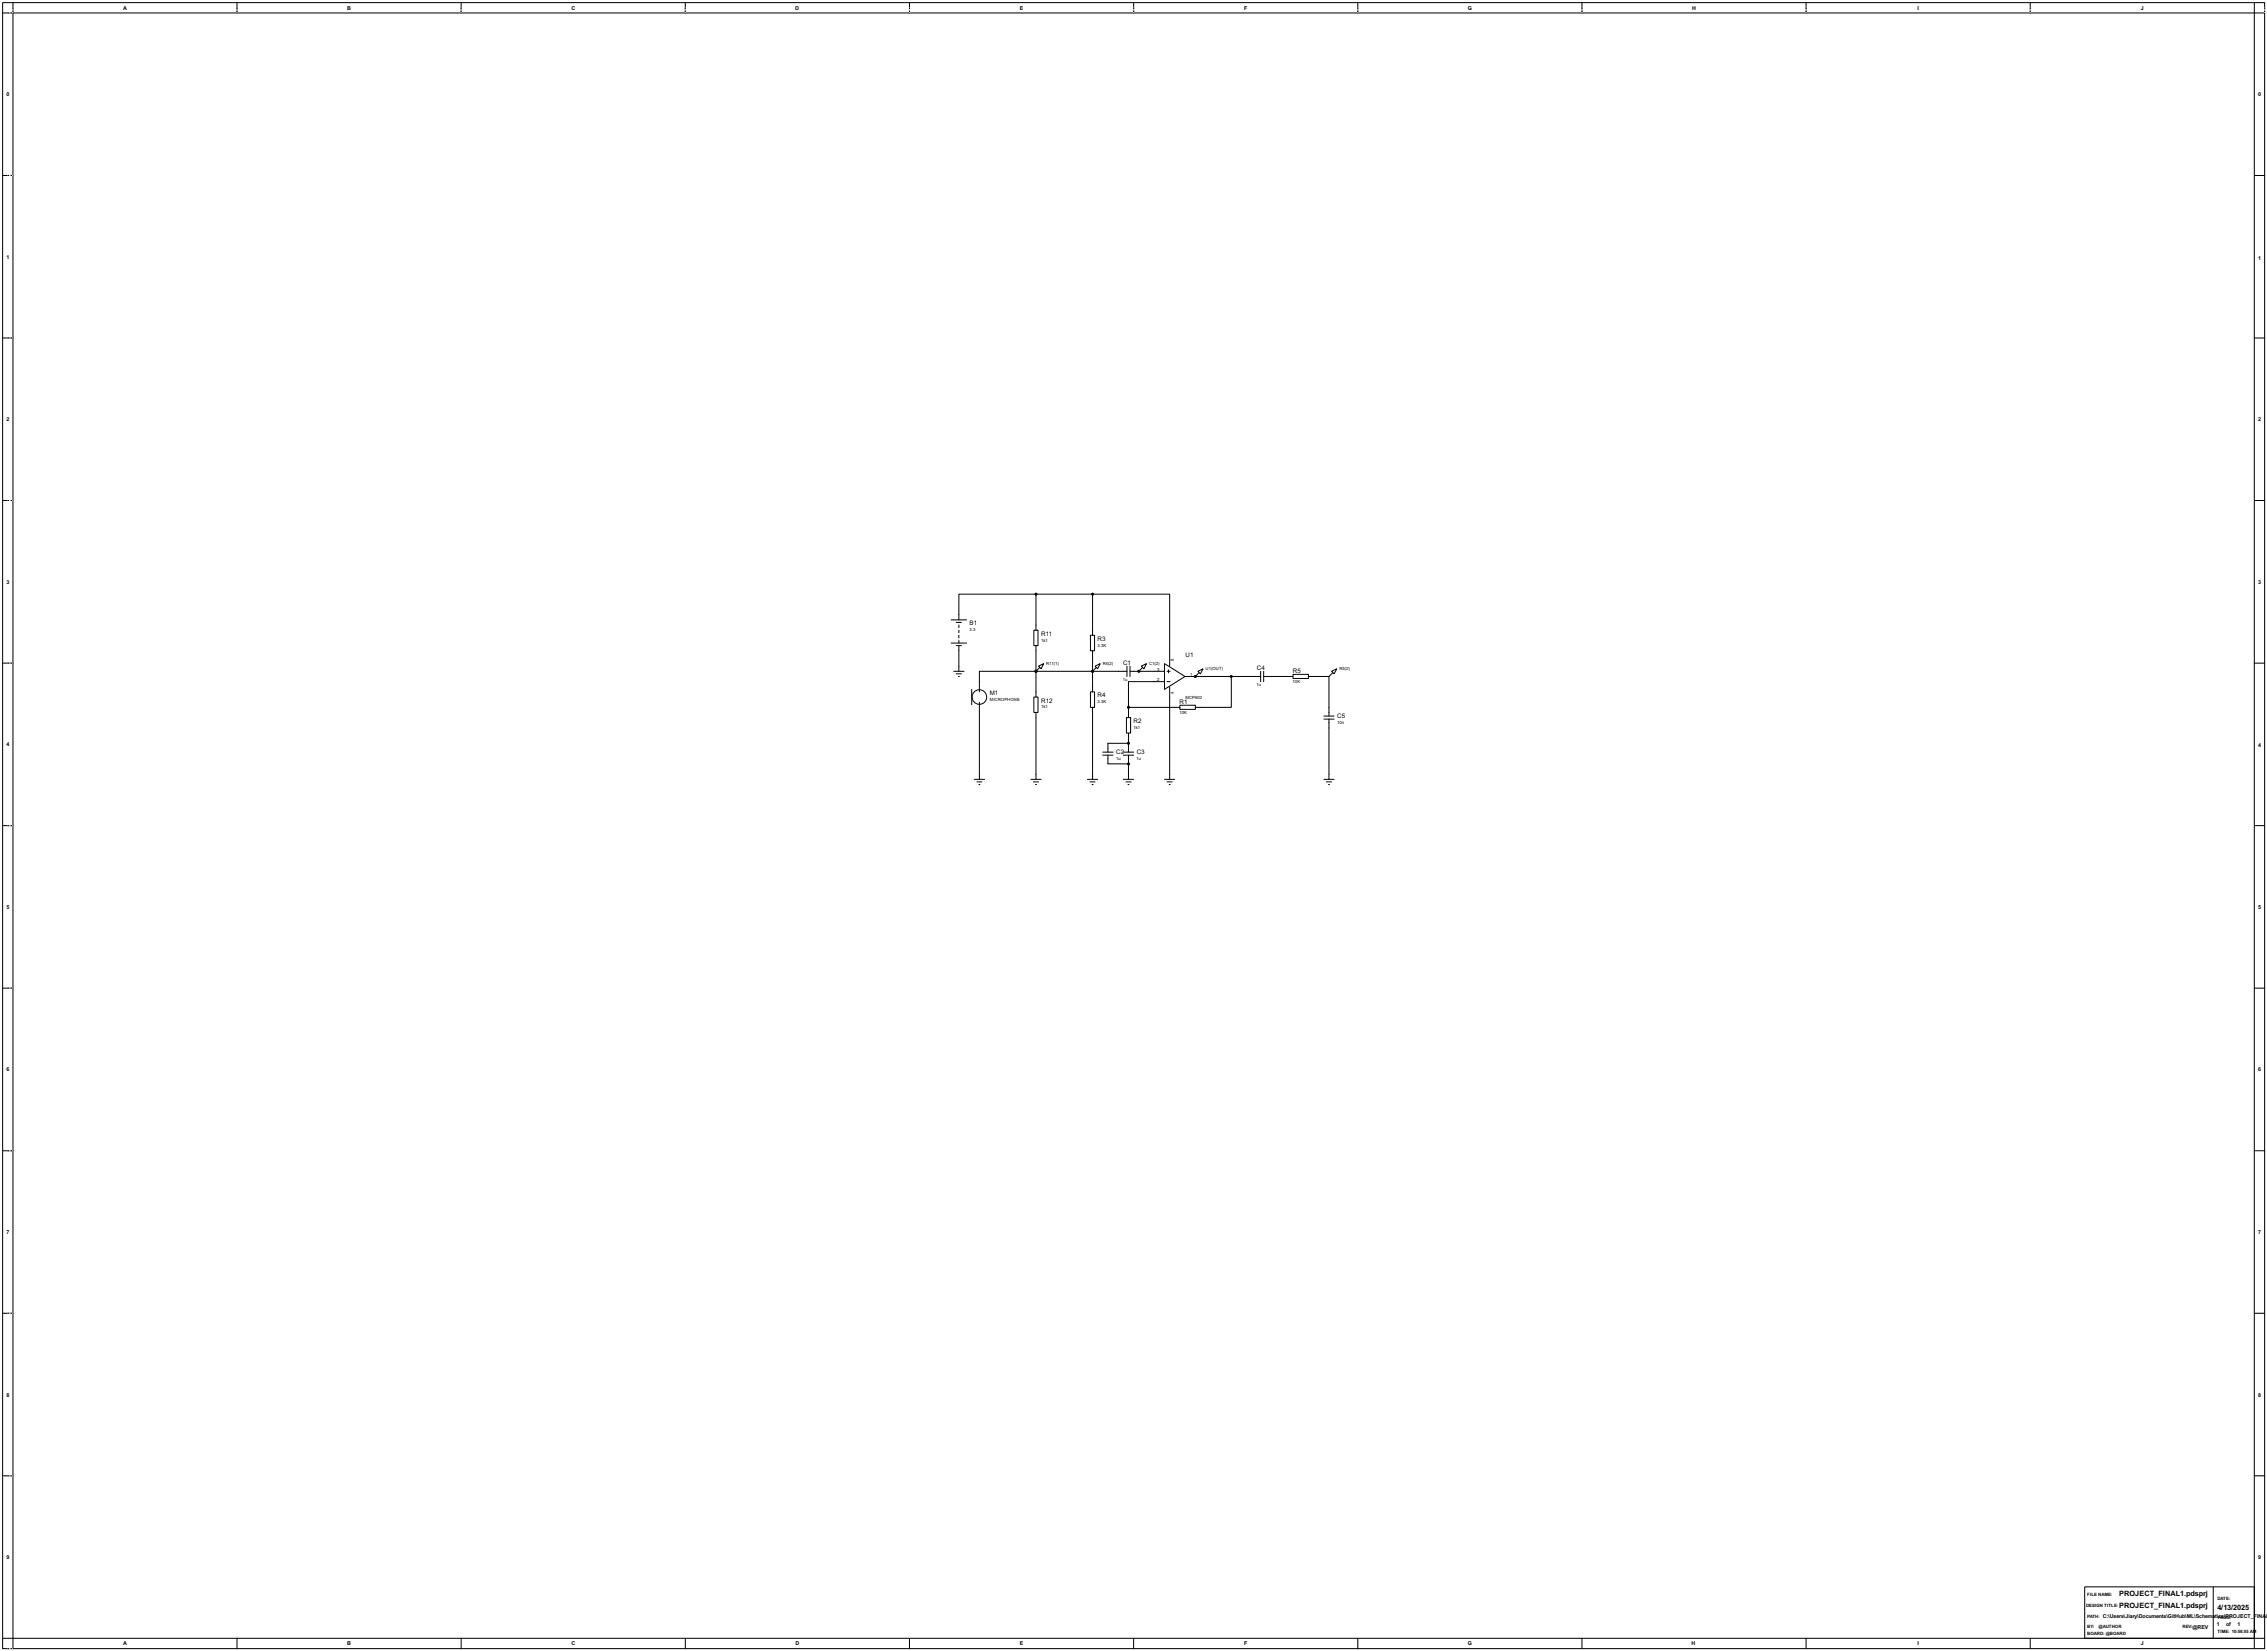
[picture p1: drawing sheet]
<svg xmlns="http://www.w3.org/2000/svg" width="1120mm" height="815mm" viewBox="0 0 1120 815" stroke-linecap="round" stroke-linejoin="round" font-family="sans-serif">
<defs><g id="words">
<g font-size="4.1">
<text x="1047" y="788">PROJECT_FINAL1.pdsprj</text>
<text x="1047" y="794">PROJECT_FINAL1.pdsprj</text>
<text x="1096" y="795">4/13/2025</text>
</g>
<g font-size="3.5">
<text x="479" y="309">B1</text>
<text x="514" y="314">R11</text>
<text x="542" y="316">R3</text>
<text x="555" y="328">C1</text>
<text x="586" y="324">U1</text>
<text x="621" y="331">C4</text>
<text x="639" y="332">R5</text>
<text x="489" y="343">M1</text>
<text x="514" y="347">R12</text>
<text x="542" y="344">R4</text>
<text x="583" y="347">R1</text>
<text x="560" y="357">R2</text>
<text x="661" y="355">C5</text>
<text x="551" y="372">C2</text>
<text x="562" y="372">C3</text>
</g>
<g font-size="3">
<text x="61" y="5">A</text>
<text x="172" y="5">B</text>
<text x="282" y="5">C</text>
<text x="393" y="5">D</text>
<text x="504" y="5">E</text>
<text x="615" y="5">F</text>
<text x="725" y="5">G</text>
<text x="836" y="5">H</text>
<text x="947" y="5">I</text>
<text x="1058" y="5">J</text>
<text x="3" y="48">0</text>
<text x="1116" y="48">0</text>
<text x="3" y="128">1</text>
<text x="1116" y="128">1</text>
<text x="3" y="208">2</text>
<text x="1116" y="208">2</text>
<text x="3" y="288">3</text>
<text x="1116" y="289">3</text>
<text x="3" y="369">4</text>
<text x="1116" y="369">4</text>
<text x="3" y="449">5</text>
<text x="1116" y="449">5</text>
<text x="3" y="529">6</text>
<text x="1116" y="529">6</text>
<text x="3" y="610">7</text>
<text x="1116" y="609">7</text>
<text x="3" y="690">8</text>
<text x="1116" y="690">8</text>
<text x="3" y="770">9</text>
<text x="1116" y="770">9</text>
<text x="1039" y="799">C:\Users\Jiary\Documents\GitHub\ML\Schematics\PROJECT_FINA</text>
<text x="1095" y="803">1</text>
<text x="1100" y="803">of</text>
<text x="1106" y="803">1</text>
<text x="1120" y="799">L</text>
<text x="1083" y="804">@REV</text>
<text x="61" y="813">A</text>
<text x="172" y="813">B</text>
<text x="282" y="813">C</text>
<text x="393" y="813">D</text>
<text x="504" y="813">E</text>
<text x="615" y="813">F</text>
<text x="725" y="813">G</text>
<text x="836" y="813">H</text>
<text x="947" y="813">I</text>
<text x="1058" y="813">J</text>
</g>
<g font-size="2.5">
<text x="1031" y="788">FILE NAME:</text>
<text x="1096" y="790">DATE:</text>
<text x="1031" y="794">DESIGN TITLE:</text>
<text x="1031" y="799">PATH:</text>
<text x="1031" y="804">BY:</text>
<text x="1037" y="804">@AUTHOR</text>
<text x="1096" y="800">PAGE:</text>
<text x="1031" y="807">BOARD: @BOARD</text>
<text x="1078" y="804">REV:</text>
<text x="1096" y="807">TIME: 10:58:55 AM</text>
</g>
<g font-size="2.4">
<text x="479" y="312">3.3</text>
<text x="514" y="317">1k1</text>
<text x="542" y="319">3.3K</text>
<text x="517" y="329">R11(1)</text>
<text x="545" y="329">R4(2)</text>
<text x="568" y="329">C1(2)</text>
<text x="580" y="326" transform="rotate(-90 580 326)">8</text>
<text x="572" y="331">3</text>
<text x="588" y="334">1</text>
<text x="596" y="331">U1(OUT)</text>
<text x="662" y="331">R5(2)</text>
<text x="555" y="336">1u</text>
<text x="572" y="336">2</text>
<text x="621" y="339">1u</text>
<text x="639" y="337">10K</text>
<text x="489" y="346">MICROPHONE</text>
<text x="542" y="347">3.3K</text>
<text x="580" y="343" transform="rotate(-90 580 343)">4</text>
<text x="586" y="345">MCP602</text>
<text x="514" y="350">1k1</text>
<text x="583" y="353">10K</text>
<text x="560" y="360">1k1</text>
<text x="661" y="357">10n</text>
<text x="551" y="375">1u</text>
<text x="562" y="375">1u</text>
</g>
</g></defs>
<g fill="none" stroke="#000" stroke-width=".5">
<path d="M1 1h1118v813h-1118zM6 6h1108v803h-1108zM6 1v5h-5M117 1v5M228 1v5M339 1v5M449 1v5M560 1v5M671 1v5M782 1v5M892 1v5M1003 1v5"/>
<path d="M1114 1v5h5M1 87h5M1114 87h5M1 167h5M1114 167h5M1 247h5M1114 247h5M1 327h5M1114 327h5M1 408h5M1114 408h5M1 488h5"/>
<path d="M1114 488h5M1 568h5M1114 568h5M1 649h5M1114 649h5M1 729h5M1114 729h5M1 809h5v5M117 809v5M228 809v5M339 809v5M449 809v5"/>
<path d="M560 809v5M671 809v5M782 809v5M892 809v5M1003 809v5M1119 809h-5v5"/>
</g>
<g fill="none" stroke="#fff" stroke-width=".49">
<path d="M4 6h2M6 4v2M117 4v2M228 4v2M339 4v2M449 4v2M560 4v2M671 4v2M782 4v2M892 4v2M1003 4v2M1119 4v2"/>
<path d="M4 87h2M4 167h2M4 247h2M4 327h2M4 408h2M4 488h2M4 568h2M4 649h2M4 729h2M4 814h2"/>
</g>
<g fill="none" stroke="#000" stroke-width=".49" stroke-dasharray=".5 1">
<path d="M4 6h2M6 4v2M117 4v2M228 4v2M339 4v2M449 4v2M560 4v2M671 4v2M782 4v2M892 4v2M1003 4v2M1119 4v2"/>
<path d="M4 87h2M4 167h2M4 247h2M4 327h2M4 408h2M4 488h2M4 568h2M4 649h2M4 729h2M4 814h2"/>
</g>
<g fill="none" stroke="#000" stroke-width=".49">
<path d="M512 293h-38v13M512 293v18M512 293h28M540 293h38v36M540 293v21M470 306h8M470 318h8M472 307h3M472 319h3M474 309v1M474 311v1M474 314v1"/>
<path d="M474 316v2M474 319v13M511 311h2v8h-2zM512 319v25M539 314h2v7h-2zM471 332h5M472 333h3M474 334h.1M512 332h-28v10M512 332h45M513 329l3-1-2 2zM514 330l-2 2"/>
<path d="M540 321v21M541 329l3-1-2 2zM542 330l-2 2M557 329v5M558 332h17M558 329v5M564 329l2-1-1 2zM564 330l-1 2M575 328l11 6-11 6zM575 337h-17v12M577 332h1M577 337h1"/>
<path d="M577 331v1M578 339v46M586 334h37M592 332l2-2-1 3zM592 332l-1 2M608 334v15h-17M623 332v5M624 334h15M624 332v5M639 333h7v2h-7zM646 334h11M657 334v20"/>
<path d="M658 332l2-2-1 3zM658 332l-1 2M480 340v8M484 347v38M511 344h2v8h-2zM512 352v33M539 342h2v7h-2zM540 349v36M557 354h2v8h-2zM558 349v5M558 349h25M583 348h8v2h-8z"/>
<path d="M654 354h5M654 355h5M657 355v30M545 371h5M545 373h5M547 373v4h11M555 371h5M555 373h5M558 367h-11v4M558 362v9M558 373v12M481 385h5"/>
<path d="M483 386h2M484 387h.1M509 385h5M511 386h2M512 387h.1M537 385h5M539 386h2M540 387h.1M555 385h5M556 386h3M557 387h1M575 385h5"/>
<path d="M577 386h2M578 387h.1M654 385h5M655 386h3M656 387h1M1030 784h84v25h-84zM1094 784v25"/>
<circle cx="484" cy="344" r="4"/>
</g>
<g fill="#000">
<circle cx="512" cy="332" r=".2"/>
<circle cx="540" cy="332" r=".2"/>
<circle cx="563" cy="332" r=".2"/>
<circle cx="591" cy="334" r=".2"/>
<circle cx="558" cy="367" r=".2"/>
<circle cx="558" cy="377" r=".2"/>
</g>
<g fill="#000" stroke="#000" stroke-width=".49">
<circle cx="512" cy="293" r=".5"/>
<circle cx="540" cy="293" r=".5"/>
<circle cx="512" cy="332" r=".5"/>
<circle cx="540" cy="332" r=".5"/>
<circle cx="563" cy="332" r=".5"/>
<circle cx="591" cy="334" r=".5"/>
<circle cx="608" cy="334" r=".5"/>
<circle cx="558" cy="349" r=".5"/>
<circle cx="558" cy="377" r=".5"/>
<circle cx="558" cy="367" r=".5"/>
</g>
<use href="#words"/>
</svg>
